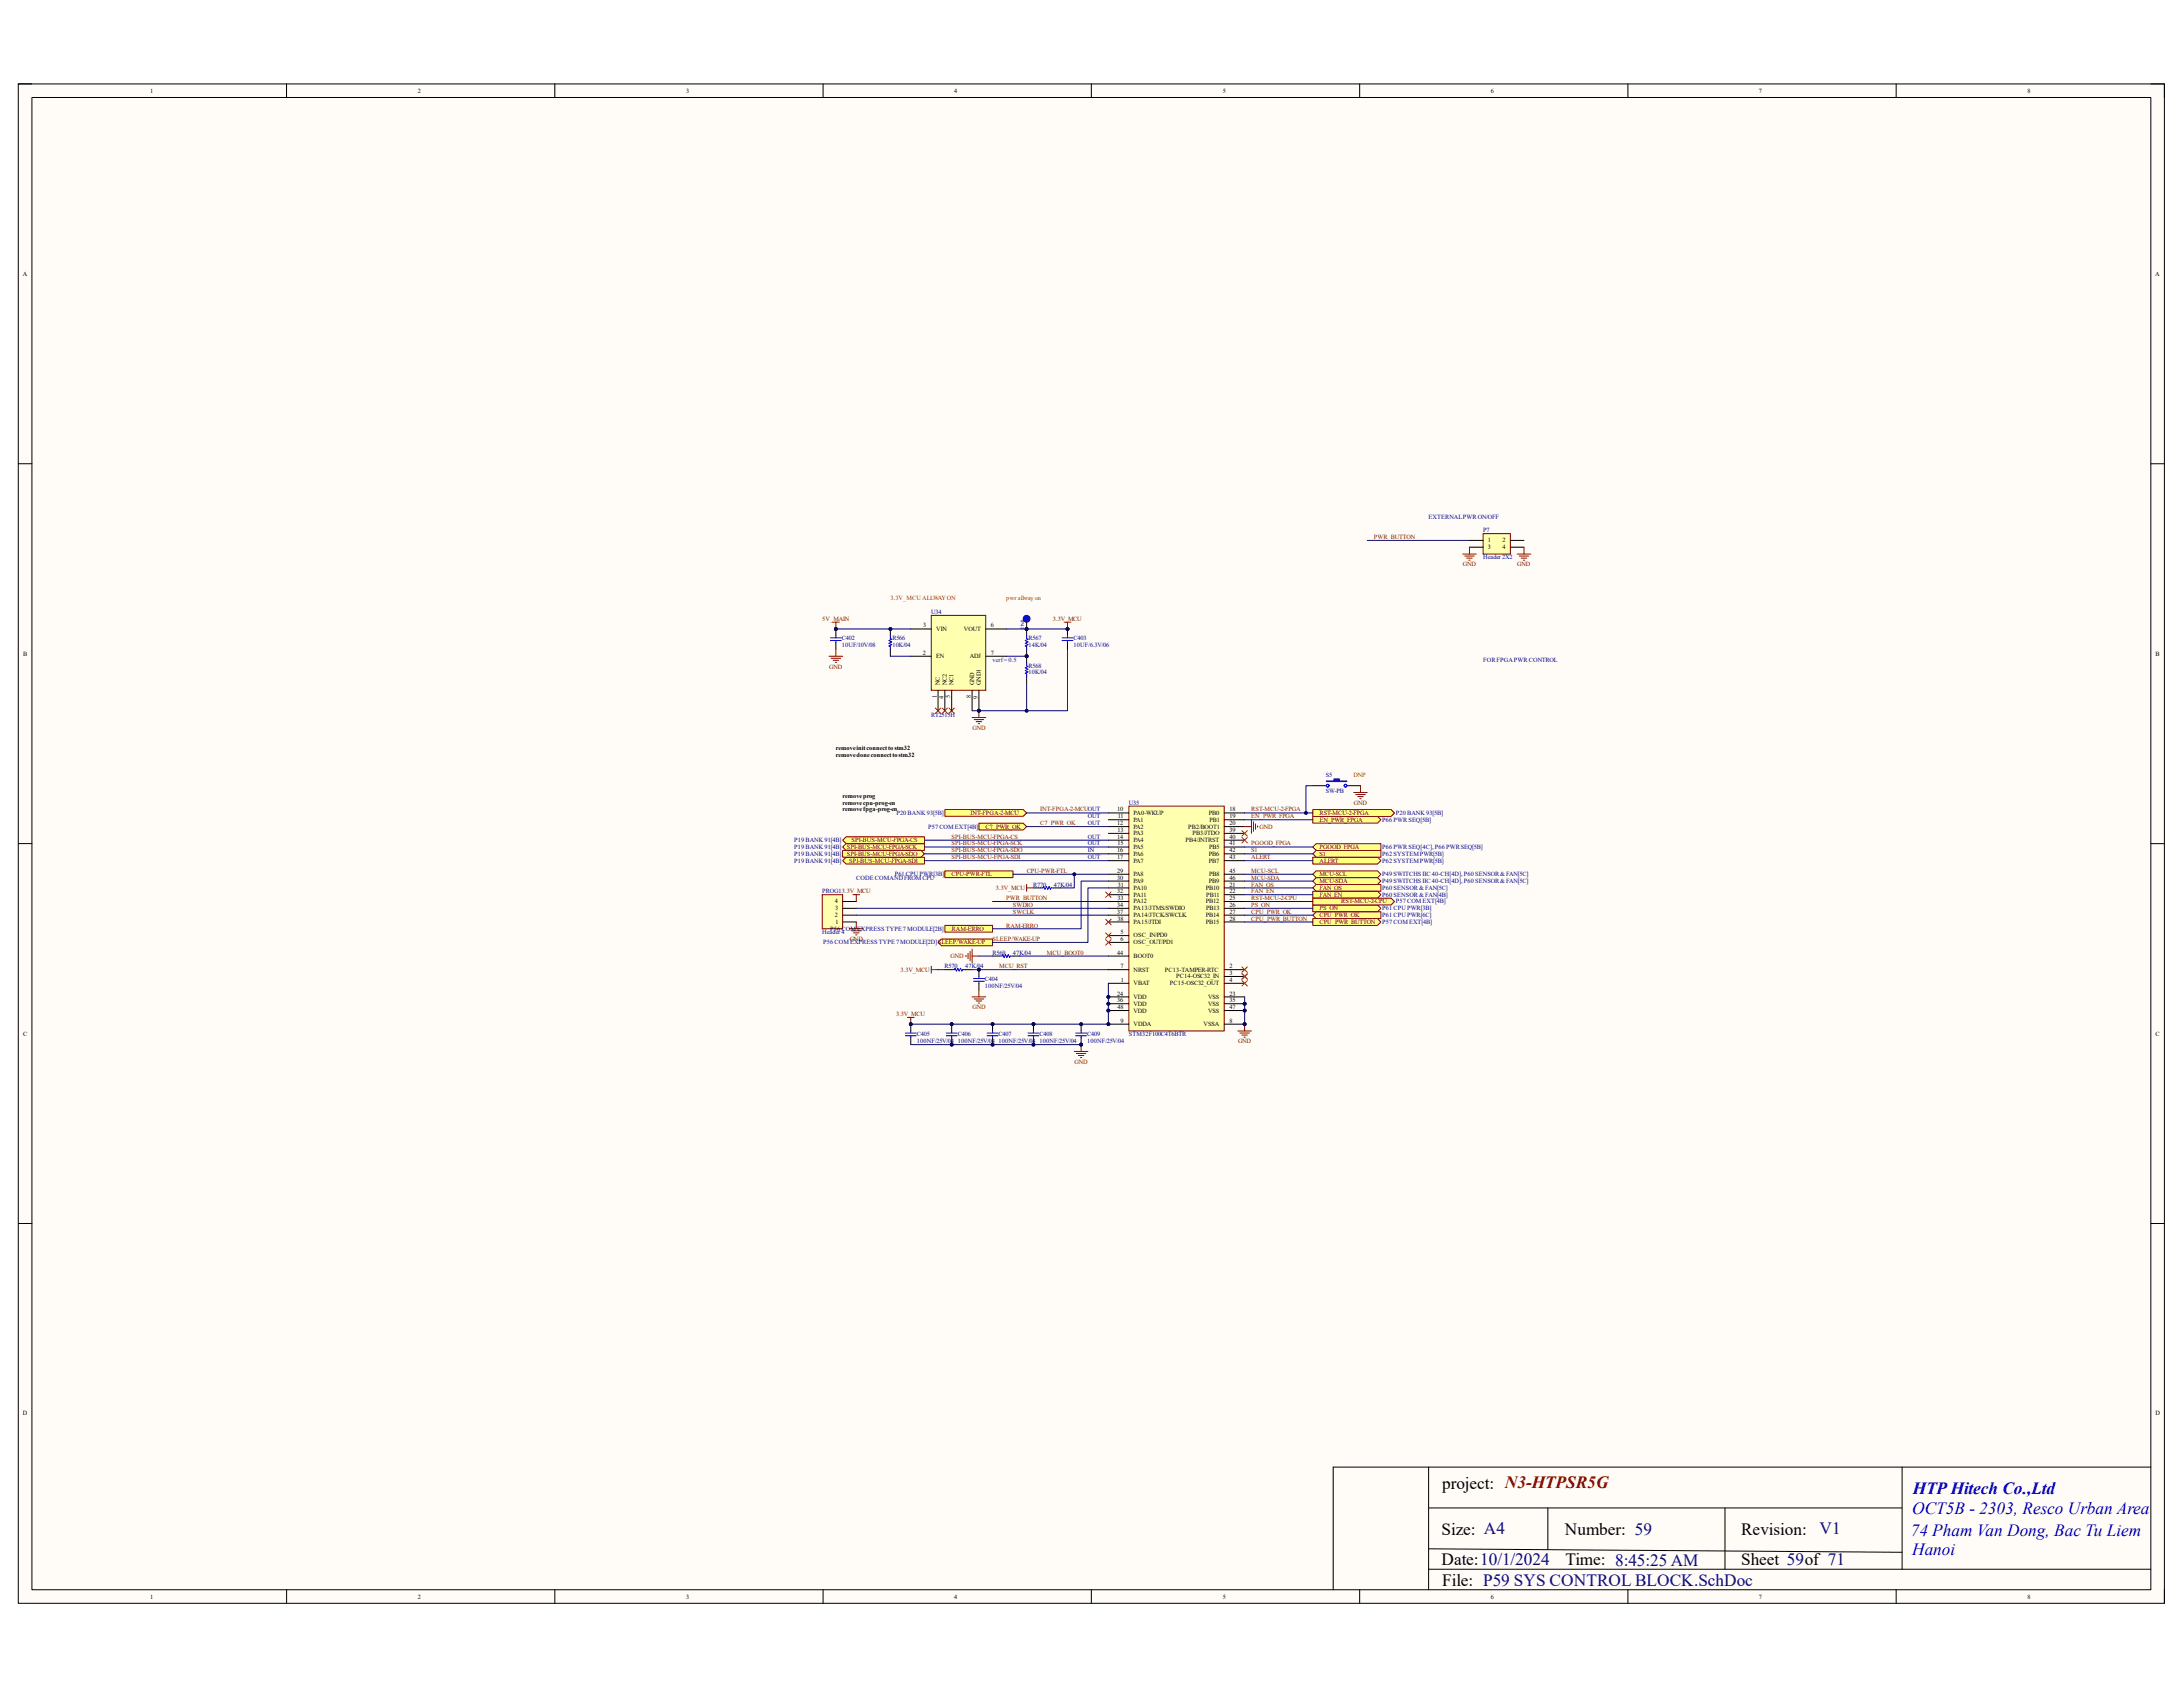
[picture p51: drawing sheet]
<svg xmlns="http://www.w3.org/2000/svg" width="279mm" height="216mm" viewBox="0 0 279 216" stroke-linecap="round" stroke-linejoin="round" font-family="sans-serif">
<defs><g id="words">
<g font-size="2.2">
<text x="184.6" y="190.6">project: N3-HTPSR5G</text>
<text x="184.5" y="196.4">Size: A4</text>
<text x="200.3" y="196.4">Number: 59</text>
<text x="222.8" y="196.4">Revision:</text>
<text x="184.5" y="200.3">Date:10/1/2024</text>
<text x="184.6" y="202.9">File: P59 SYS CONTROL BLOCK.SchDoc</text>
<text x="200.4" y="200.3">Time: 8:45:25 AM</text>
<text x="222.8" y="200.3">Sheet 59of 71</text>
</g>
<g font-size="2.2" fill="#00f">
<text x="244.8" y="191.2">HTP Hitech Co.,Ltd</text>
<text x="244.6" y="196.5">74 Pham Van Dong, Bac Tu Liem</text>
<text x="244.7" y="193.8">OCT5B - 2303, Resco Urban Area</text>
<text x="244.7" y="199.1">Hanoi</text>
</g>
<text font-size="2.2" fill="#000080" x="232.9" y="196.3">V1</text>
<g font-size=".8">
<text x="19.2" y="11.9">1</text>
<text x="53.5" y="11.9">2</text>
<text x="87.8" y="11.9">3</text>
<text x="122.1" y="11.9">4</text>
<text x="156.5" y="11.9">5</text>
<text x="190.8" y="11.9">6</text>
<text x="225.1" y="11.9">7</text>
<text x="259.5" y="11.9">8</text>
<text x="2.9" y="35.3">A</text>
<text x="275.8" y="35.3">A</text>
<text x="190.4" y="69.4">1</text>
<text x="190.4" y="70.3">3</text>
<text x="192.3" y="69.4">2</text>
<text x="192.3" y="70.3">4</text>
<text x="3" y="83.9">B</text>
<text x="118.1" y="83.8">2</text>
<text x="118.2" y="80.3">3</text>
<text x="119.8" y="80.8">VIN</text>
<text x="123.4" y="80.8">VOUT</text>
<text x="126.8" y="80.3">6</text>
<text x="126.8" y="83.8">7</text>
<text x="275.9" y="83.9">B</text>
<text x="119.8" y="84.2">EN</text>
<text x="119.9" y="89.3" transform="rotate(-90 119.9 89.3)">1</text>
<text x="120.3" y="87.7" transform="rotate(-90 120.3 87.7)">NC</text>
<text x="120.8" y="89.4" transform="rotate(-90 120.8 89.4)">4</text>
<text x="121.2" y="87.7" transform="rotate(-90 121.2 87.7)">NC2</text>
<text x="121.6" y="89.4" transform="rotate(-90 121.6 89.4)">5</text>
<text x="122" y="87.7" transform="rotate(-90 122 87.7)">NC1</text>
<text x="124.1" y="84.2">ADJ</text>
<text x="124.2" y="89.4" transform="rotate(-90 124.2 89.4)">8</text>
<text x="124.7" y="87.7" transform="rotate(-90 124.7 87.7)">GND</text>
<text x="125.1" y="89.4" transform="rotate(-90 125.1 89.4)">9</text>
<text x="125.6" y="87.7" transform="rotate(-90 125.6 87.7)">GND1</text>
<text x="107" y="96">remove init connect to stm32</text>
<text x="107" y="96.9">remove done connect to stm32</text>
<text x="107.8" y="103">remove cpu-prog-en</text>
<text x="107.8" y="103.8">remove fpga-prog-en</text>
<text x="107.8" y="102.1">remove prog</text>
<text x="143" y="103.8">10</text>
<text x="143" y="105.6">12</text>
<text x="143" y="107.4">14</text>
<text x="143" y="106.5">13</text>
<text x="143.1" y="104.7">11</text>
<text x="145.1" y="104.3">PA0-WKUP</text>
<text x="145.1" y="105.2">PA1</text>
<text x="145.1" y="106">PA2</text>
<text x="145.1" y="106.9">PA3</text>
<text x="145.1" y="107.8">PA4</text>
<text x="151.7" y="107.8">PB4/JNTRST</text>
<text x="152.1" y="106">PB2/BOOT1</text>
<text x="152.6" y="106.9">PB3/JTDO</text>
<text x="154.7" y="104.3">PB0</text>
<text x="154.8" y="105.2">PB1</text>
<text x="157.4" y="103.8">18</text>
<text x="157.4" y="104.7">19</text>
<text x="157.4" y="105.6">20</text>
<text x="157.4" y="106.5">39</text>
<text x="157.4" y="107.4">40</text>
<text x="143" y="109.1">16</text>
<text x="143" y="110">17</text>
<text x="143" y="111.7">29</text>
<text x="143" y="112.6">30</text>
<text x="143" y="108.2">15</text>
<text x="143.1" y="113.5">31</text>
<text x="145.1" y="108.7">PA5</text>
<text x="145.1" y="109.5">PA6</text>
<text x="145.1" y="110.4">PA7</text>
<text x="145.1" y="112.1">PA8</text>
<text x="145.1" y="113">PA9</text>
<text x="145.1" y="113.9">PA10</text>
<text x="154.3" y="113.9">PB10</text>
<text x="154.7" y="109.5">PB6</text>
<text x="154.7" y="110.4">PB7</text>
<text x="154.7" y="113">PB9</text>
<text x="154.8" y="108.7">PB5</text>
<text x="154.8" y="112.1">PB8</text>
<text x="157.4" y="108.2">41</text>
<text x="157.4" y="109.1">42</text>
<text x="157.4" y="110">43</text>
<text x="157.4" y="111.7">45</text>
<text x="157.4" y="112.6">46</text>
<text x="157.4" y="113.5">21</text>
<text x="106.8" y="117.4">2</text>
<text x="106.8" y="115.6">4</text>
<text x="106.9" y="116.5">3</text>
<text x="106.9" y="118.2">1</text>
<text x="143" y="114.3">32</text>
<text x="143" y="116.1">34</text>
<text x="143" y="116.9">37</text>
<text x="143" y="115.2">33</text>
<text x="143" y="117.8">38</text>
<text x="143.4" y="119.5">5</text>
<text x="145.1" y="114.8">PA11</text>
<text x="145.1" y="115.6">PA12</text>
<text x="145.1" y="116.5">PA13/JTMS/SWDIO</text>
<text x="145.1" y="117.4">PA14/JTCK/SWCLK</text>
<text x="145.1" y="118.2">PA15/JTDI</text>
<text x="145.1" y="120">OSC_IN/PD0</text>
<text x="154.3" y="115.6">PB12</text>
<text x="154.3" y="117.4">PB14</text>
<text x="154.3" y="118.2">PB15</text>
<text x="154.4" y="114.8">PB11</text>
<text x="154.4" y="116.5">PB13</text>
<text x="157.4" y="114.3">22</text>
<text x="157.4" y="115.2">25</text>
<text x="157.4" y="116.1">26</text>
<text x="157.4" y="116.9">27</text>
<text x="157.4" y="117.8">28</text>
<text x="143" y="122.2">44</text>
<text x="143.4" y="120.4">6</text>
<text x="143.4" y="123.9">7</text>
<text x="143.5" y="125.6">1</text>
<text x="145.1" y="120.9">OSC_OUT/PD1</text>
<text x="145.1" y="122.6">BOOT0</text>
<text x="145.1" y="124.3">NRST</text>
<text x="149.1" y="124.3">PC13-TAMPER-RTC</text>
<text x="150.5" y="125.2">PC14-OSC32_IN</text>
<text x="157.4" y="123.9">2</text>
<text x="157.4" y="124.8">3</text>
<text x="157.4" y="125.6">4</text>
<text x="143" y="127.4">24</text>
<text x="143" y="128.3">36</text>
<text x="143" y="129.2">48</text>
<text x="143.4" y="130.9">9</text>
<text x="145.1" y="126.1">VBAT</text>
<text x="145.1" y="127.8">VDD</text>
<text x="145.1" y="128.7">VDD</text>
<text x="145.1" y="129.6">VDD</text>
<text x="145.1" y="131.3">VDDA</text>
<text x="149.7" y="126.1">PC15-OSC32_OUT</text>
<text x="154.1" y="131.3">VSSA</text>
<text x="154.6" y="127.8">VSS</text>
<text x="154.6" y="128.7">VSS</text>
<text x="154.6" y="129.6">VSS</text>
<text x="157.4" y="127.4">23</text>
<text x="157.4" y="128.3">35</text>
<text x="157.4" y="129.2">47</text>
<text x="157.4" y="130.9">8</text>
<text x="3" y="132.5">C</text>
<text x="275.9" y="132.5">C</text>
<text x="2.9" y="181.1">D</text>
<text x="275.9" y="181.1">D</text>
<text x="19.2" y="204.6">1</text>
<text x="53.5" y="204.6">2</text>
<text x="87.8" y="204.6">3</text>
<text x="122.1" y="204.6">4</text>
<text x="156.5" y="204.6">5</text>
<text x="190.8" y="204.6">6</text>
<text x="225.1" y="204.6">7</text>
<text x="259.5" y="204.6">8</text>
</g>
<g font-size=".8" fill="#800000">
<text x="175.9" y="69">PWR_BUTTON</text>
<text x="187.2" y="72.5">GND</text>
<text x="194.2" y="72.5">GND</text>
<text x="105.2" y="79.5">5V_MAIN</text>
<text x="134.7" y="79.5">3.3V_MCU</text>
<text x="106.1" y="85.6">GND</text>
<text x="124.5" y="93.4">GND</text>
<text x="109" y="107.8">SPI-BUS-MCU-FPGA-CS</text>
<text x="121.8" y="107.4">SPI-BUS-MCU-FPGA-CS</text>
<text x="124.2" y="104.3">INT-FPGA-2-MCU</text>
<text x="126.2" y="106">C7_PWR_OK</text>
<text x="133.1" y="103.8">INT-FPGA-2-MCUOUT</text>
<text x="133.1" y="105.6">C7_PWR_OK</text>
<text x="160.1" y="104.7">EN_PWR_FPGA</text>
<text x="160.1" y="103.8">RST-MCU-2-FPGA</text>
<text x="161.2" y="106">GND</text>
<text x="168.9" y="105.2">EN_PWR_FPGA</text>
<text x="168.9" y="104.3">RST-MCU-2-FPGA</text>
<text x="173.3" y="103">GND</text>
<text x="108.4" y="108.7">SPI-BUS-MCU-FPGA-SCK</text>
<text x="108.4" y="109.5">SPI-BUS-MCU-FPGA-SDO</text>
<text x="108.7" y="110.4">SPI-BUS-MCU-FPGA-SDI</text>
<text x="121.8" y="108.2">SPI-BUS-MCU-FPGA-SCK</text>
<text x="121.8" y="110">SPI-BUS-MCU-FPGA-SDI</text>
<text x="121.8" y="109.1">SPI-BUS-MCU-FPGA-SDO</text>
<text x="121.8" y="112.1">CPU-PWR-FTL</text>
<text x="127.5" y="113.9">3.3V_MCU</text>
<text x="131.4" y="111.7">CPU-PWR-FTL</text>
<text x="160.1" y="111.7">MCU-SCL</text>
<text x="160.1" y="112.6">MCU-SDA</text>
<text x="160.1" y="113.5">FAN_OS</text>
<text x="160.1" y="108.2">PGOOD_FPGA</text>
<text x="160.1" y="110">ALERT</text>
<text x="160.1" y="109.1">S1</text>
<text x="168.9" y="108.7">PGOOD_FPGA</text>
<text x="168.9" y="112.1">MCU-SCL</text>
<text x="168.9" y="113">MCU-SDA</text>
<text x="168.9" y="113.9">FAN_OS</text>
<text x="168.9" y="110.4">ALERT</text>
<text x="168.9" y="109.5">S1</text>
<text x="121.8" y="119.1">RAM-ERRO</text>
<text x="128.8" y="115.2">PWR_BUTTON</text>
<text x="128.8" y="118.7">RAM-ERRO</text>
<text x="129.6" y="116.1">SWDIO</text>
<text x="129.6" y="116.9">SWCLK</text>
<text x="160.1" y="116.1">PS_ON</text>
<text x="160.1" y="116.9">CPU_PWR_OK</text>
<text x="160.1" y="117.8">CPU_PWR_BUTTON</text>
<text x="160.1" y="115.2">RST-MCU-2-CPU</text>
<text x="160.1" y="114.3">FAN_EN</text>
<text x="168.9" y="114.8">FAN_EN</text>
<text x="168.9" y="117.4">CPU_PWR_OK</text>
<text x="168.9" y="116.5">PS_ON</text>
<text x="168.9" y="118.2">CPU_PWR_BUTTON</text>
<text x="171.7" y="115.6">RST-MCU-2-CPU</text>
<text x="108.8" y="120.4">GND</text>
<text x="115.3" y="124.3">3.3V_MCU</text>
<text x="121.7" y="122.6">GND</text>
<text x="127" y="120.4">SLEEP/WAKE-UP</text>
<text x="127.9" y="123.9">MCU_RST</text>
<text x="134" y="122.2">MCU_BOOT0</text>
<text x="114.7" y="130">3.3V_MCU</text>
<text x="124.5" y="129.2">GND</text>
<text x="137.5" y="136.1">GND</text>
<text x="158.5" y="133.5">GND</text>
</g>
<g font-size=".8" fill="#000080">
<text x="182.8" y="66.4">EXTERNAL PWR ON/OFF</text>
<text x="189.8" y="68.1">P7</text>
<text x="189.8" y="71.6">Header 2X2</text>
<text x="107.7" y="82.8">10UF/10V/08</text>
<text x="107.7" y="82">C402</text>
<text x="114.2" y="82.8">10K/04</text>
<text x="114.2" y="82">R566</text>
<text x="119.2" y="78.6">U34</text>
<text x="131.7" y="82.8">14K/04</text>
<text x="131.7" y="82">R567</text>
<text x="137.4" y="82.8">10UF/6.3V/06</text>
<text x="137.4" y="82">C403</text>
<text x="131.7" y="86.3">10K/04</text>
<text x="131.7" y="85.5">R568</text>
<text x="189.8" y="84.7">FOR FPGA PWR CONTROL</text>
<text x="119.2" y="91.8">RT2515H</text>
<text x="169.7" y="99.4">S5</text>
<text x="169.7" y="101.5">SW-PB</text>
<text x="101.6" y="107.8">P19 BANK 91[4B]</text>
<text x="114.7" y="104.3">P20 BANK 93[5B]</text>
<text x="118.8" y="106">P57 COM EXT[4B]</text>
<text x="139.2" y="105.6">OUT</text>
<text x="139.2" y="104.7">OUT</text>
<text x="139.2" y="107.4">OUT</text>
<text x="144.5" y="103">U35</text>
<text x="176.9" y="105.2">P66 PWR SEQ[5B]</text>
<text x="178.6" y="104.3">P20 BANK 93[5B]</text>
<text x="101.6" y="108.7">P19 BANK 91[4B]</text>
<text x="101.6" y="110.4">P19 BANK 91[4B]</text>
<text x="101.6" y="109.5">P19 BANK 91[4B]</text>
<text x="109.6" y="112.6">CODE COMAND FROM CPU</text>
<text x="114.5" y="112.1">P61 CPU PWR[3B]</text>
<text x="132.2" y="113.5">R770</text>
<text x="134.9" y="113.5">47K/04</text>
<text x="139.2" y="108.2">OUT</text>
<text x="139.2" y="109.1">IN</text>
<text x="139.2" y="110">OUT</text>
<text x="176.9" y="108.7">P66 PWR SEQ[4C], P66 PWR SEQ[5B]</text>
<text x="176.9" y="112.1">P49 SWITCHS IIC 40-CH[4D], P60 SENSOR &amp; FAN[5C]</text>
<text x="176.9" y="113">P49 SWITCHS IIC 40-CH[4D], P60 SENSOR &amp; FAN[5C]</text>
<text x="176.9" y="113.9">P60 SENSOR &amp; FAN[5C]</text>
<text x="176.9" y="110.4">P62 SYSTEM PWR[5B]</text>
<text x="176.9" y="109.5">P62 SYSTEM PWR[5B]</text>
<text x="105.2" y="114.3">PROG13.3V_MCU</text>
<text x="105.2" y="119.5">Header 4</text>
<text x="106.3" y="119.1">P56 COM EXPRESS TYPE 7 MODULE[2B]</text>
<text x="176.9" y="114.8">P60 SENSOR &amp; FAN[4B]</text>
<text x="176.9" y="117.4">P61 CPU PWR[6C]</text>
<text x="176.9" y="116.5">P61 CPU PWR[3B]</text>
<text x="176.9" y="118.2">P57 COM EXT[4B]</text>
<text x="178.6" y="115.6">P57 COM EXT[4B]</text>
<text x="105.4" y="120.9">P56 COM EXPRESS TYPE 7 MODULE[2D]SLEEP/WAKE-UP</text>
<text x="120.9" y="123.9">R570</text>
<text x="123.5" y="123.9">47K/04</text>
<text x="126.1" y="125.6">C404</text>
<text x="127" y="122.2">R569</text>
<text x="129.6" y="122.2">47K/04</text>
<text x="126.1" y="126.4">100NF/25V/04</text>
<text x="117.3" y="132.5">C405</text>
<text x="117.3" y="133.4">100NF/25V/04</text>
<text x="122.6" y="132.5">C406</text>
<text x="122.6" y="133.4">100NF/25V/04</text>
<text x="127.8" y="132.5">C407</text>
<text x="127.8" y="133.4">100NF/25V/04</text>
<text x="133.1" y="132.5">C408</text>
<text x="133.1" y="133.4">100NF/25V/04</text>
<text x="139.1" y="132.5">C409</text>
<text x="139.1" y="133.4">100NF/25V/04</text>
<text x="144.5" y="132.6">STM32F100C4T6BTR</text>
</g>
<g font-size=".8" fill="#f00">
<text x="114" y="76.8">3.3V_MCU ALLWAY ON</text>
<text x="128.8" y="76.8">pwr allway on</text>
<text x="173.2" y="99.5">DNP</text>
</g>
<text font-size=".8" fill="#00f" x="127" y="84.7">verf = 0.5</text>
<text font-size=".6" fill="#000080" x="130.6" y="79.2" transform="rotate(90 130.6 79.2)">TP43</text>
</g></defs>
<path d="M2.3 10.7h274.7v194.5h-274.7z" fill-rule="evenodd" fill="#fffcf8"/>
<path d="M2.3 10.7h274.7v194.5h-274.7z" fill="none" stroke="#000" stroke-width=".13"/>
<path d="M4.1 12.5h271.2v191h-271.2z" fill-rule="evenodd" fill="#fffcf8"/>
<g fill="none" stroke="#000" stroke-width=".13">
<path d="M2.3 10.7h1.8M4.1 12.5h271.2v191h-271.2zM36.7 10.7v1.8M71 10.7v1.8M105.3 10.7v1.8M139.7 10.7v1.8M174 10.7v1.8M208.4 10.7v1.8M242.7 10.7v1.8M275.3 10.7h1.7v1.8M2.3 59.3h1.8M275.3 59.4h1.7"/>
<path d="M2.3 108h1.8M275.3 108h1.7M2.3 156.6h1.8M275.3 156.6h1.7M182.8 187.8v15.7M182.8 193h60.6M182.8 198.2l60.6 .5M198.1 193v5.3M220.8 193v7.8M243.4 187.8v13M275.3 187.8h-104.7v15.7M36.7 203.5v1.7"/>
<path d="M71 203.5v1.7M105.3 203.5v1.7M139.7 203.5v1.7M174 203.5v1.7M182.8 200.8h92.5M208.4 203.5v1.7M242.7 203.5v1.7M277 203.5v1.7"/>
</g>
<circle cx="141.9" cy="127.6" r=".17" fill="#000080"/>
<circle cx="141.9" cy="127.6" r=".17" fill="none" stroke="#000080" stroke-width=".13"/>
<circle cx="141.9" cy="128.5" r=".17" fill="#000080"/>
<circle cx="141.9" cy="128.5" r=".17" fill="none" stroke="#000080" stroke-width=".13"/>
<circle cx="141.9" cy="129.3" r=".17" fill="#000080"/>
<circle cx="141.9" cy="129.3" r=".17" fill="none" stroke="#000080" stroke-width=".13"/>
<circle cx="141.9" cy="131.1" r=".17" fill="#000080"/>
<circle cx="141.9" cy="131.1" r=".17" fill="none" stroke="#000080" stroke-width=".13"/>
<circle cx="159.3" cy="128.5" r=".17" fill="#000080"/>
<circle cx="159.3" cy="128.5" r=".17" fill="none" stroke="#000080" stroke-width=".13"/>
<circle cx="159.3" cy="129.3" r=".17" fill="#000080"/>
<circle cx="159.3" cy="129.3" r=".17" fill="none" stroke="#000080" stroke-width=".13"/>
<circle cx="159.3" cy="131.1" r=".17" fill="#000080"/>
<circle cx="159.3" cy="131.1" r=".17" fill="none" stroke="#000080" stroke-width=".13"/>
<path d="M144.5 103.2h12.2v28.7h-12.2z" fill-rule="evenodd" fill="#ffffb0"/>
<path d="M144.5 103.2h12.2v28.7h-12.2z" fill="none" stroke="#800000" stroke-width=".13"/>
<g fill="none" stroke="#000" stroke-width=".13">
<path d="M141.9 104h2.6M141.9 104.9h2.6M141.9 105.8h2.6M141.9 106.7h2.6M141.9 107.5h2.6M141.9 108.4h2.6M141.9 109.3h2.6M141.9 110.1h2.6M141.9 111.9h2.6M141.9 112.8h2.6M141.9 113.6h2.6M141.9 114.5h2.6"/>
<path d="M141.9 115.4h2.6M141.9 116.2h2.6M141.9 117.1h2.6M141.9 118h2.6M141.9 119.7h2.6M141.9 120.6h2.6M141.9 122.4h2.6M141.9 124.1h2.6M141.9 125.8h2.6M141.9 127.6h2.6"/>
</g>
<circle cx="141.9" cy="127.6" r=".17" fill="#000080"/>
<circle cx="141.9" cy="127.6" r=".17" fill="none" stroke="#000080" stroke-width=".13"/>
<path d="M141.9 128.5h2.6" fill="none" stroke="#000" stroke-width=".13"/>
<circle cx="141.9" cy="128.5" r=".17" fill="#000080"/>
<circle cx="141.9" cy="128.5" r=".17" fill="none" stroke="#000080" stroke-width=".13"/>
<path d="M141.9 129.3h2.6" fill="none" stroke="#000" stroke-width=".13"/>
<circle cx="141.9" cy="129.3" r=".17" fill="#000080"/>
<circle cx="141.9" cy="129.3" r=".17" fill="none" stroke="#000080" stroke-width=".13"/>
<path d="M141.9 131.1h2.6" fill="none" stroke="#000" stroke-width=".13"/>
<circle cx="141.9" cy="131.1" r=".17" fill="#000080"/>
<circle cx="141.9" cy="131.1" r=".17" fill="none" stroke="#000080" stroke-width=".13"/>
<path d="M156.7 127.6h2.6M156.7 128.5h2.6" fill="none" stroke="#000" stroke-width=".13"/>
<circle cx="159.3" cy="128.5" r=".17" fill="#000080"/>
<circle cx="159.3" cy="128.5" r=".17" fill="none" stroke="#000080" stroke-width=".13"/>
<path d="M156.7 129.3h2.6" fill="none" stroke="#000" stroke-width=".13"/>
<circle cx="159.3" cy="129.3" r=".17" fill="#000080"/>
<circle cx="159.3" cy="129.3" r=".17" fill="none" stroke="#000080" stroke-width=".13"/>
<path d="M156.7 131.1h2.6" fill="none" stroke="#000" stroke-width=".13"/>
<circle cx="159.3" cy="131.1" r=".17" fill="#000080"/>
<circle cx="159.3" cy="131.1" r=".17" fill="none" stroke="#000080" stroke-width=".13"/>
<g fill="none" stroke="#000" stroke-width=".13">
<path d="M156.7 104h2.6M156.7 104.9h2.6M156.7 105.8h2.6M156.7 106.7h2.6M156.7 107.5h2.6M156.7 108.4h2.6M156.7 109.3h2.6M156.7 110.1h2.6M156.7 111.9h2.6M156.7 112.8h2.6M156.7 113.6h2.6M156.7 114.5h2.6"/>
<path d="M156.7 115.4h2.6M156.7 116.2h2.6M156.7 117.1h2.6M156.7 118h2.6M127 122.4h.9M129.7 122.4h.8M156.7 124.1h2.6M156.7 125h2.6M156.7 125.8h2.6"/>
</g>
<path d="M127.9 122.4h.4v-.2l.2 .3 .2-.3 .2 .3 .1-.3 .2 .3 .1-.1h.4" fill="none" stroke="#00f" stroke-width=".13"/>
<path d="M123.6 122.3v.1M123.9 122v.7M124.2 121.7v1.3M124.4 121.5v1.7M124.4 122.4h.9" fill="none" stroke="#800000" stroke-width=".13"/>
<circle cx="132.3" cy="133.7" r=".17" fill="#000080"/>
<circle cx="132.3" cy="133.7" r=".17" fill="none" stroke="#000080" stroke-width=".13"/>
<circle cx="132.3" cy="131.1" r=".17" fill="#000080"/>
<circle cx="132.3" cy="131.1" r=".17" fill="none" stroke="#000080" stroke-width=".13"/>
<path d="M132.3 132.8v.9" fill="none" stroke="#000" stroke-width=".13"/>
<circle cx="132.3" cy="133.7" r=".17" fill="#000080"/>
<circle cx="132.3" cy="133.7" r=".17" fill="none" stroke="#000080" stroke-width=".13"/>
<path d="M132.3 131.1v.8" fill="none" stroke="#000" stroke-width=".13"/>
<circle cx="132.3" cy="131.1" r=".17" fill="#000080"/>
<circle cx="132.3" cy="131.1" r=".17" fill="none" stroke="#000080" stroke-width=".13"/>
<path d="M131.6 132.2h1.4M131.6 132.6h1.4M132.3 131.9v.3M132.3 132.6v.2" fill="none" stroke="#00f" stroke-width=".13"/>
<circle cx="138.4" cy="133.7" r=".17" fill="#000080"/>
<circle cx="138.4" cy="133.7" r=".17" fill="none" stroke="#000080" stroke-width=".13"/>
<circle cx="138.4" cy="131.1" r=".17" fill="#000080"/>
<circle cx="138.4" cy="131.1" r=".17" fill="none" stroke="#000080" stroke-width=".13"/>
<path d="M138.4 132.8v.9" fill="none" stroke="#000" stroke-width=".13"/>
<circle cx="138.4" cy="133.7" r=".17" fill="#000080"/>
<circle cx="138.4" cy="133.7" r=".17" fill="none" stroke="#000080" stroke-width=".13"/>
<path d="M138.4 131.1v.8" fill="none" stroke="#000" stroke-width=".13"/>
<circle cx="138.4" cy="131.1" r=".17" fill="#000080"/>
<circle cx="138.4" cy="131.1" r=".17" fill="none" stroke="#000080" stroke-width=".13"/>
<path d="M137.7 132.2h1.4M137.7 132.6h1.4M138.4 131.9v.3M138.4 132.6v.2" fill="none" stroke="#00f" stroke-width=".13"/>
<circle cx="127" cy="133.7" r=".17" fill="#000080"/>
<circle cx="127" cy="133.7" r=".17" fill="none" stroke="#000080" stroke-width=".13"/>
<circle cx="127" cy="131.1" r=".17" fill="#000080"/>
<circle cx="127" cy="131.1" r=".17" fill="none" stroke="#000080" stroke-width=".13"/>
<path d="M127 132.8v.9" fill="none" stroke="#000" stroke-width=".13"/>
<circle cx="127" cy="133.7" r=".17" fill="#000080"/>
<circle cx="127" cy="133.7" r=".17" fill="none" stroke="#000080" stroke-width=".13"/>
<path d="M127 131.1v.8" fill="none" stroke="#000" stroke-width=".13"/>
<circle cx="127" cy="131.1" r=".17" fill="#000080"/>
<circle cx="127" cy="131.1" r=".17" fill="none" stroke="#000080" stroke-width=".13"/>
<path d="M126.3 132.2h1.4M126.3 132.6h1.4M127 131.9v.3M127 132.6v.2" fill="none" stroke="#00f" stroke-width=".13"/>
<circle cx="121.8" cy="133.7" r=".17" fill="#000080"/>
<circle cx="121.8" cy="133.7" r=".17" fill="none" stroke="#000080" stroke-width=".13"/>
<circle cx="121.8" cy="131.1" r=".17" fill="#000080"/>
<circle cx="121.8" cy="131.1" r=".17" fill="none" stroke="#000080" stroke-width=".13"/>
<path d="M121.8 132.8v.9" fill="none" stroke="#000" stroke-width=".13"/>
<circle cx="121.8" cy="133.7" r=".17" fill="#000080"/>
<circle cx="121.8" cy="133.7" r=".17" fill="none" stroke="#000080" stroke-width=".13"/>
<path d="M121.8 131.1v.8" fill="none" stroke="#000" stroke-width=".13"/>
<circle cx="121.8" cy="131.1" r=".17" fill="#000080"/>
<circle cx="121.8" cy="131.1" r=".17" fill="none" stroke="#000080" stroke-width=".13"/>
<path d="M121.1 132.2h1.4M121.1 132.6h1.4M121.8 131.9v.3M121.8 132.6v.2" fill="none" stroke="#00f" stroke-width=".13"/>
<circle cx="116.6" cy="131.1" r=".17" fill="#000080"/>
<circle cx="116.6" cy="131.1" r=".17" fill="none" stroke="#000080" stroke-width=".13"/>
<path d="M116.6 131.1v.8M116.6 132.8v.9" fill="none" stroke="#000" stroke-width=".13"/>
<circle cx="116.6" cy="131.1" r=".17" fill="#000080"/>
<circle cx="116.6" cy="131.1" r=".17" fill="none" stroke="#000080" stroke-width=".13"/>
<path d="M115.9 132.2h1.4M115.9 132.6h1.4M116.6 131.9v.3M116.6 132.6v.2" fill="none" stroke="#00f" stroke-width=".13"/>
<path d="M137.5 134.6h1.7M137.8 134.8h1.2M138 135.1h.7M138.3 135.3h.2M138.4 133.7v.9" fill="none" stroke="#800000" stroke-width=".13"/>
<circle cx="138.4" cy="133.7" r=".17" fill="#000080"/>
<circle cx="138.4" cy="133.7" r=".17" fill="none" stroke="#000080" stroke-width=".13"/>
<path d="M116.1 130.2h.9M116.6 130.2v.9" fill="none" stroke="#800000" stroke-width=".13"/>
<circle cx="116.6" cy="131.1" r=".17" fill="#000080"/>
<circle cx="116.6" cy="131.1" r=".17" fill="none" stroke="#000080" stroke-width=".13"/>
<path d="M158.4 131.9h1.8M158.7 132.2h1.2M159 132.5h.6M159.2 132.7h.2M159.3 131.1v.8" fill="none" stroke="#800000" stroke-width=".13"/>
<circle cx="159.3" cy="131.1" r=".17" fill="#000080"/>
<circle cx="159.3" cy="131.1" r=".17" fill="none" stroke="#000080" stroke-width=".13"/>
<path d="M105.2 114.5h2.6v4.4h-2.6z" fill-rule="evenodd" fill="#ffffb0"/>
<g fill="none" stroke="#800000" stroke-width=".13">
<path d="M105.2 114.5h2.6v4.4h-2.6zM108.7 118.9h1.8M109 119.1h1.2M109.2 114.5h.8M109.2 119.4h.7M109.5 119.6h.2M109.6 114.5v.9M109.6 118v.9M159.3 105.8h.9M160.2 104.9v1.8M160.4 105.2v1.2M160.7 105.4v.7"/>
<path d="M161 105.7v.2M119.2 123.7v.8M119.2 124.1h.9"/>
</g>
<path d="M107.8 118h1.8M107.8 117.1h1.8M107.8 116.2h1.8M107.8 115.4h1.8M120.9 124.1h.9M123.5 124.1h.9" fill="none" stroke="#000" stroke-width=".13"/>
<path d="M121.8 124.1h.4v-.2l.2 .4 .2-.4 .2 .4 .1-.4 .2 .4 .1-.2h.3" fill="none" stroke="#00f" stroke-width=".13"/>
<circle cx="125.3" cy="124.1" r=".17" fill="#000080"/>
<circle cx="125.3" cy="124.1" r=".17" fill="none" stroke="#000080" stroke-width=".13"/>
<path d="M125.3 124.1v.9M125.3 125.8v.9" fill="none" stroke="#000" stroke-width=".13"/>
<circle cx="125.3" cy="124.1" r=".17" fill="#000080"/>
<circle cx="125.3" cy="124.1" r=".17" fill="none" stroke="#000080" stroke-width=".13"/>
<path d="M124.6 125.2h1.4M124.6 125.6h1.4M125.3 125v.2M125.3 125.6v.2" fill="none" stroke="#00f" stroke-width=".13"/>
<path d="M124.4 127.6h1.8M124.7 127.8h1.2M124.9 128.1h.7M125.2 128.4h.2M125.3 126.7v.9" fill="none" stroke="#800000" stroke-width=".13"/>
<path d="M189.8 68.3h3.5v2.6h-3.5z" fill-rule="evenodd" fill="#ffffb0"/>
<g fill="none" stroke="#800000" stroke-width=".13">
<path d="M187.2 70.9h1.8M187.5 71.2h1.2M187.7 71.4h.7M188 71.7h.2M188.1 70v.9M189.8 68.3h3.5v2.6h-3.5zM194.2 70.9h1.7M194.4 71.2h1.3M194.7 71.4h.7M195 71.7h.1M195.1 70v.9M124.4 91.8h1.8"/>
<path d="M124.7 92.1h1.2M124.9 92.4h.7M125.2 92.6h.2M125.3 91v.8"/>
</g>
<path d="M188.1 69.2h1.7M188.1 70h1.7M193.3 69.2h1.8M193.3 70h1.8" fill="none" stroke="#000" stroke-width=".13"/>
<circle cx="125.3" cy="91" r=".17" fill="#000080"/>
<circle cx="125.3" cy="91" r=".17" fill="none" stroke="#000080" stroke-width=".13"/>
<circle cx="107" cy="80.5" r=".17" fill="#000080"/>
<circle cx="107" cy="80.5" r=".17" fill="none" stroke="#000080" stroke-width=".13"/>
<path d="M107 80.5v.9M107 82.2v.9" fill="none" stroke="#000" stroke-width=".13"/>
<circle cx="107" cy="80.5" r=".17" fill="#000080"/>
<circle cx="107" cy="80.5" r=".17" fill="none" stroke="#000080" stroke-width=".13"/>
<path d="M106.3 81.6h1.4M106.3 82h1.4M107 81.4v.2M107 82v.2" fill="none" stroke="#00f" stroke-width=".13"/>
<path d="M106.1 84h1.7M106.4 84.2h1.2M106.6 84.5h.7M106.9 84.8h.2M107 83.1v.9" fill="none" stroke="#800000" stroke-width=".13"/>
<circle cx="136.6" cy="80.5" r=".17" fill="#000080"/>
<circle cx="136.6" cy="80.5" r=".17" fill="none" stroke="#000080" stroke-width=".13"/>
<path d="M136.6 80.5v.9M136.6 82.2v.9" fill="none" stroke="#000" stroke-width=".13"/>
<circle cx="136.6" cy="80.5" r=".17" fill="#000080"/>
<circle cx="136.6" cy="80.5" r=".17" fill="none" stroke="#000080" stroke-width=".13"/>
<path d="M135.9 81.6h1.4M135.9 82h1.4M136.6 81.4v.2M136.6 82v.2" fill="none" stroke="#00f" stroke-width=".13"/>
<circle cx="131.4" cy="80.5" r=".17" fill="#000080"/>
<circle cx="131.4" cy="80.5" r=".17" fill="none" stroke="#000080" stroke-width=".13"/>
<circle cx="131.4" cy="84" r=".17" fill="#000080"/>
<circle cx="131.4" cy="84" r=".17" fill="none" stroke="#000080" stroke-width=".13"/>
<path d="M131.4 80.5v.9" fill="none" stroke="#000" stroke-width=".13"/>
<circle cx="131.4" cy="80.5" r=".17" fill="#000080"/>
<circle cx="131.4" cy="80.5" r=".17" fill="none" stroke="#000080" stroke-width=".13"/>
<path d="M131.4 83.1v.9" fill="none" stroke="#000" stroke-width=".13"/>
<circle cx="131.4" cy="84" r=".17" fill="#000080"/>
<circle cx="131.4" cy="84" r=".17" fill="none" stroke="#000080" stroke-width=".13"/>
<path d="M131.4 81.4v.3l.2 .1-.4 .2 .4 .2-.4 .1 .4 .2-.4 .2 .2 .1v.3" fill="none" stroke="#00f" stroke-width=".13"/>
<path d="M119.7 90.6l.7 .7M120.4 90.6l-.7 .7M120.6 90.6l.7 .7M121.3 90.6l-.7 .7M121.5 90.6l.7 .7M122.2 90.6l-.7 .7" fill="none" stroke="#f00" stroke-width=".13"/>
<circle cx="114" cy="80.5" r=".17" fill="#000080"/>
<circle cx="114" cy="80.5" r=".17" fill="none" stroke="#000080" stroke-width=".13"/>
<path d="M114 80.5v.9M114 83.1v.9" fill="none" stroke="#000" stroke-width=".13"/>
<circle cx="114" cy="80.5" r=".17" fill="#000080"/>
<circle cx="114" cy="80.5" r=".17" fill="none" stroke="#000080" stroke-width=".13"/>
<path d="M114 81.4v.3l.1 .1-.3 .2 .3 .2-.3 .1 .3 .2-.3 .2 .2 .1v.3" fill="none" stroke="#00f" stroke-width=".13"/>
<circle cx="131.4" cy="84" r=".17" fill="#000080"/>
<circle cx="131.4" cy="84" r=".17" fill="none" stroke="#000080" stroke-width=".13"/>
<path d="M131.4 84v.9M131.4 86.6v.9" fill="none" stroke="#000" stroke-width=".13"/>
<circle cx="131.4" cy="84" r=".17" fill="#000080"/>
<circle cx="131.4" cy="84" r=".17" fill="none" stroke="#000080" stroke-width=".13"/>
<path d="M131.4 84.9v.3l.2 .1-.4 .2 .4 .1-.4 .2 .4 .2-.4 .2h.2v.4" fill="none" stroke="#00f" stroke-width=".13"/>
<path d="M136.2 79.6h.9M136.6 79.6v.9" fill="none" stroke="#800000" stroke-width=".13"/>
<circle cx="136.6" cy="80.5" r=".17" fill="#000080"/>
<circle cx="136.6" cy="80.5" r=".17" fill="none" stroke="#000080" stroke-width=".13"/>
<path d="M106.5 79.6h.9M107 79.6v.9" fill="none" stroke="#800000" stroke-width=".13"/>
<circle cx="107" cy="80.5" r=".17" fill="#000080"/>
<circle cx="107" cy="80.5" r=".17" fill="none" stroke="#000080" stroke-width=".13"/>
<circle cx="125.3" cy="91" r=".17" fill="#000080"/>
<circle cx="125.3" cy="91" r=".17" fill="none" stroke="#000080" stroke-width=".13"/>
<path d="M119.2 78.8h7v9.5h-7z" fill-rule="evenodd" fill="#ffffb0"/>
<path d="M119.2 78.8h7v9.5h-7z" fill="none" stroke="#800000" stroke-width=".13"/>
<path d="M116.6 84h2.6M116.6 80.5h2.6M120.1 88.3v2.7M120.9 88.3v2.7M121.8 88.3v2.7M124.4 88.3v2.7M125.3 88.3v2.7M126.2 84h2.6M126.2 80.5h2.6" fill="none" stroke="#000" stroke-width=".13"/>
<circle cx="125.3" cy="91" r=".17" fill="#000080"/>
<circle cx="125.3" cy="91" r=".17" fill="none" stroke="#000080" stroke-width=".13"/>
<path d="M168 104.5h8.3l.4 .4-.4 .4h-8.3z" fill-rule="evenodd" fill="#ffff80"/>
<path d="M168 104.5h8.3l.4 .4-.4 .4h-8.3z" fill="none" stroke="#800000" stroke-width=".13"/>
<path d="M168 108.4l.5-.4h8.2v.8h-8.2z" fill-rule="evenodd" fill="#ffff80"/>
<path d="M168 108.4l.5-.4h8.2v.8h-8.2z" fill="none" stroke="#800000" stroke-width=".13"/>
<path d="M168.5 111.5h7.8l.4 .4-.4 .4h-7.8l-.5-.4z" fill-rule="evenodd" fill="#ffff80"/>
<path d="M168.5 111.5h7.8l.4 .4-.4 .4h-7.8l-.5-.4z" fill="none" stroke="#800000" stroke-width=".13"/>
<path d="M168.5 112.3h7.8l.4 .5-.4 .4h-7.8l-.5-.4z" fill-rule="evenodd" fill="#ffff80"/>
<path d="M168.5 112.3h7.8l.4 .5-.4 .4h-7.8l-.5-.4z" fill="none" stroke="#800000" stroke-width=".13"/>
<path d="M168 113.6l.5-.4h8.2v.9h-8.2z" fill-rule="evenodd" fill="#ffff80"/>
<path d="M168 113.6l.5-.4h8.2v.9h-8.2z" fill="none" stroke="#800000" stroke-width=".13"/>
<path d="M168 114.1h8.3l.4 .4-.4 .4h-8.3z" fill-rule="evenodd" fill="#ffff80"/>
<path d="M168 114.1h8.3l.4 .4-.4 .4h-8.3z" fill="none" stroke="#800000" stroke-width=".13"/>
<path d="M168.5 116.7h8.2v.9h-8.2l-.5-.5z" fill-rule="evenodd" fill="#ffff80"/>
<path d="M168.5 116.7h8.2v.9h-8.2l-.5-.5z" fill="none" stroke="#800000" stroke-width=".13"/>
<path d="M168 115.8h8.3l.4 .4-.4 .5h-8.3z" fill-rule="evenodd" fill="#ffff80"/>
<path d="M168 115.8h8.3l.4 .4-.4 .5h-8.3z" fill="none" stroke="#800000" stroke-width=".13"/>
<path d="M168 117.6h8.3l.4 .4-.4 .4h-8.3z" fill-rule="evenodd" fill="#ffff80"/>
<path d="M168 117.6h8.3l.4 .4-.4 .4h-8.3z" fill="none" stroke="#800000" stroke-width=".13"/>
<path d="M168 109.7h8.3l.4 .4-.4 .5h-8.3z" fill-rule="evenodd" fill="#ffff80"/>
<path d="M168 109.7h8.3l.4 .4-.4 .5h-8.3z" fill="none" stroke="#800000" stroke-width=".13"/>
<path d="M168 109.3l.5-.5h8.2v.9h-8.2z" fill-rule="evenodd" fill="#ffff80"/>
<path d="M168 109.3l.5-.5h8.2v.9h-8.2z" fill="none" stroke="#800000" stroke-width=".13"/>
<path d="M125.3 105.3h5.7l.4 .5-.4 .4h-5.7z" fill-rule="evenodd" fill="#ffff80"/>
<path d="M125.3 105.3h5.7l.4 .5-.4 .4h-5.7z" fill="none" stroke="#800000" stroke-width=".13"/>
<path d="M120.9 103.6h10.1l.4 .4-.4 .5h-10.1z" fill-rule="evenodd" fill="#ffff80"/>
<path d="M120.9 103.6h10.1l.4 .4-.4 .5h-10.1z" fill="none" stroke="#800000" stroke-width=".13"/>
<path d="M107.8 108.4l.5-.4h10v.8h-10z" fill-rule="evenodd" fill="#ffff80"/>
<path d="M107.8 108.4l.5-.4h10v.8h-10z" fill="none" stroke="#800000" stroke-width=".13"/>
<path d="M107.8 110.1l.5-.4h10v.9h-10z" fill-rule="evenodd" fill="#ffff80"/>
<path d="M107.8 110.1l.5-.4h10v.9h-10z" fill="none" stroke="#800000" stroke-width=".13"/>
<path d="M107.8 108.8h10.1l.4 .5-.4 .4h-10.1z" fill-rule="evenodd" fill="#ffff80"/>
<path d="M107.8 108.8h10.1l.4 .5-.4 .4h-10.1z" fill="none" stroke="#800000" stroke-width=".13"/>
<path d="M107.8 107.5l.5-.4h10v.9h-10z" fill-rule="evenodd" fill="#ffff80"/>
<path d="M107.8 107.5l.5-.4h10v.9h-10z" fill="none" stroke="#800000" stroke-width=".13"/>
<path d="M168 103.6h10.1l.4 .4-.4 .5h-10.1z" fill-rule="evenodd" fill="#ffff80"/>
<path d="M168 103.6h10.1l.4 .4-.4 .5h-10.1z" fill="none" stroke="#800000" stroke-width=".13"/>
<path d="M168 114.9h10.1l.4 .5-.4 .4h-10.1z" fill-rule="evenodd" fill="#ffff80"/>
<path d="M168 114.9h10.1l.4 .5-.4 .4h-10.1z" fill="none" stroke="#800000" stroke-width=".13"/>
<circle cx="131.4" cy="80.5" r=".17" fill="#000080"/>
<circle cx="131.4" cy="80.5" r=".17" fill="none" stroke="#000080" stroke-width=".13"/>
<circle cx="131.4" cy="79.2" r=".44" fill="#00f"/>
<circle cx="131.4" cy="79.2" r=".44" fill="none" stroke="#00f" stroke-width=".13"/>
<path d="M131.4 79.6v.9" fill="none" stroke="#000" stroke-width=".13"/>
<circle cx="131.4" cy="80.5" r=".17" fill="#000080"/>
<circle cx="131.4" cy="80.5" r=".17" fill="none" stroke="#000080" stroke-width=".13"/>
<path d="M120.9 111.5h8.8v.8h-8.8z" fill-rule="evenodd" fill="#ffff80"/>
<path d="M120.9 111.5h8.8v.8h-8.8zM131.4 113.2v.9M131.4 113.6h.9" fill="none" stroke="#800000" stroke-width=".13"/>
<path d="M132.3 113.6h.8M134.9 113.6h.9" fill="none" stroke="#000" stroke-width=".13"/>
<path d="M133.1 113.6h.4l.1-.1 .2 .3 .1-.3 .2 .3 .2-.3 .1 .3 .1-.2h.4" fill="none" stroke="#00f" stroke-width=".13"/>
<path d="M120.9 118.4h6.1v.9h-6.1z" fill-rule="evenodd" fill="#ffff80"/>
<path d="M120.9 118.4h6.1v.9h-6.1z" fill="none" stroke="#800000" stroke-width=".13"/>
<path d="M120.1 120.6l.4-.4h6.5v.8h-6.5z" fill-rule="evenodd" fill="#ffff80"/>
<path d="M120.1 120.6l.4-.4h6.5v.8h-6.5z" fill="none" stroke="#800000" stroke-width=".13"/>
<path d="M107 80.5h9.6M141.9 113.6h-2.7v7h-12.2" fill="none" stroke="#000080" stroke-width=".13"/>
<circle cx="107" cy="80.5" r=".17" fill="#000080"/>
<circle cx="107" cy="80.5" r=".17" fill="none" stroke="#000080" stroke-width=".13"/>
<circle cx="114" cy="80.5" r=".17" fill="#000080"/>
<g fill="none" stroke="#000080" stroke-width=".13">
<path d="M114 84h2.6M109.6 117.1h32.3M109.6 116.2h32.3M116.6 133.7h21.8"/>
<circle cx="114" cy="80.5" r=".17"/>
</g>
<circle cx="138.4" cy="133.7" r=".17" fill="#000080"/>
<circle cx="138.4" cy="133.7" r=".17" fill="none" stroke="#000080" stroke-width=".13"/>
<circle cx="132.3" cy="133.7" r=".17" fill="#000080"/>
<circle cx="132.3" cy="133.7" r=".17" fill="none" stroke="#000080" stroke-width=".13"/>
<circle cx="127" cy="133.7" r=".17" fill="#000080"/>
<circle cx="127" cy="133.7" r=".17" fill="none" stroke="#000080" stroke-width=".13"/>
<circle cx="121.8" cy="133.7" r=".17" fill="#000080"/>
<g fill="none" stroke="#000080" stroke-width=".13">
<path d="M116.6 131.1h15.7"/>
<circle cx="121.8" cy="133.7" r=".17"/>
</g>
<circle cx="132.3" cy="131.1" r=".17" fill="#000080"/>
<circle cx="132.3" cy="131.1" r=".17" fill="none" stroke="#000080" stroke-width=".13"/>
<circle cx="127" cy="131.1" r=".17" fill="#000080"/>
<circle cx="127" cy="131.1" r=".17" fill="none" stroke="#000080" stroke-width=".13"/>
<circle cx="121.8" cy="131.1" r=".17" fill="#000080"/>
<circle cx="121.8" cy="131.1" r=".17" fill="none" stroke="#000080" stroke-width=".13"/>
<circle cx="116.6" cy="131.1" r=".17" fill="#000080"/>
<g fill="none" stroke="#000080" stroke-width=".13">
<path d="M118.3 110.1h23.6M118.3 109.3h23.6M118.3 108.4h23.6M118.3 107.5h23.6M120.1 124.1h.8M124.4 124.1h17.5"/>
<circle cx="116.6" cy="131.1" r=".17"/>
</g>
<circle cx="125.3" cy="124.1" r=".17" fill="#000080"/>
<g fill="none" stroke="#000080" stroke-width=".13">
<path d="M136.6 83.1v7.9h-12.2"/>
<circle cx="125.3" cy="124.1" r=".17"/>
</g>
<circle cx="125.3" cy="91" r=".17" fill="#000080"/>
<circle cx="125.3" cy="91" r=".17" fill="none" stroke="#000080" stroke-width=".13"/>
<circle cx="131.4" cy="91" r=".17" fill="#000080"/>
<g fill="none" stroke="#000080" stroke-width=".13">
<path d="M128.8 84h2.6M127 115.4h14.9M141.9 112.8h-3.5v6.1h-11.4M125.3 122.4h1.7"/>
<circle cx="131.4" cy="91" r=".17"/>
</g>
<circle cx="131.4" cy="84" r=".17" fill="#000080"/>
<g fill="none" stroke="#000080" stroke-width=".13">
<path d="M128.8 80.5h7.8"/>
<circle cx="131.4" cy="84" r=".17"/>
</g>
<circle cx="131.4" cy="80.5" r=".17" fill="#000080"/>
<circle cx="131.4" cy="80.5" r=".17" fill="none" stroke="#000080" stroke-width=".13"/>
<circle cx="136.6" cy="80.5" r=".17" fill="#000080"/>
<g fill="none" stroke="#000080" stroke-width=".13">
<path d="M129.7 111.9h12.2"/>
<circle cx="136.6" cy="80.5" r=".17"/>
</g>
<circle cx="137.5" cy="111.9" r=".17" fill="#000080"/>
<g fill="none" stroke="#000080" stroke-width=".13">
<path d="M131.4 105.8h10.5M131.4 104h10.5M130.5 122.4h11.4M141.9 125.8v5.3h-9.6"/>
<circle cx="137.5" cy="111.9" r=".17"/>
</g>
<circle cx="141.9" cy="127.6" r=".17" fill="#000080"/>
<circle cx="141.9" cy="127.6" r=".17" fill="none" stroke="#000080" stroke-width=".13"/>
<circle cx="141.9" cy="128.5" r=".17" fill="#000080"/>
<circle cx="141.9" cy="128.5" r=".17" fill="none" stroke="#000080" stroke-width=".13"/>
<circle cx="141.9" cy="129.3" r=".17" fill="#000080"/>
<circle cx="141.9" cy="129.3" r=".17" fill="none" stroke="#000080" stroke-width=".13"/>
<circle cx="141.9" cy="131.1" r=".17" fill="#000080"/>
<circle cx="141.9" cy="131.1" r=".17" fill="none" stroke="#000080" stroke-width=".13"/>
<circle cx="138.4" cy="131.1" r=".17" fill="#000080"/>
<circle cx="138.4" cy="131.1" r=".17" fill="none" stroke="#000080" stroke-width=".13"/>
<circle cx="132.3" cy="131.1" r=".17" fill="#000080"/>
<g fill="none" stroke="#000080" stroke-width=".13">
<path d="M137.5 111.9v1.7h-1.7"/>
<circle cx="132.3" cy="131.1" r=".17"/>
</g>
<circle cx="137.5" cy="111.9" r=".17" fill="#000080"/>
<g fill="none" stroke="#000080" stroke-width=".13">
<path d="M159.3 104h8.7M159.3 118h8.7M159.3 117.1h8.7M159.3 116.2h8.7M159.3 115.4h8.7M159.3 114.5h8.7M159.3 113.6h8.7M159.3 112.8h8.7M159.3 111.9h8.7M159.3 110.1h8.7M159.3 109.3h8.7M159.3 108.4h8.7"/>
<path d="M159.3 104.9h8.7"/>
<circle cx="137.5" cy="111.9" r=".17"/>
</g>
<circle cx="167.1" cy="104" r=".17" fill="#000080"/>
<g fill="none" stroke="#000080" stroke-width=".13">
<path d="M175 69.2h13.1M131.4 87.5v3.5"/>
<circle cx="167.1" cy="104" r=".17"/>
</g>
<circle cx="131.4" cy="91" r=".17" fill="#000080"/>
<g fill="none" stroke="#000080" stroke-width=".13">
<path d="M159.3 127.6v3.5"/>
<circle cx="131.4" cy="91" r=".17"/>
</g>
<circle cx="159.3" cy="128.5" r=".17" fill="#000080"/>
<circle cx="159.3" cy="128.5" r=".17" fill="none" stroke="#000080" stroke-width=".13"/>
<circle cx="159.3" cy="129.3" r=".17" fill="#000080"/>
<circle cx="159.3" cy="129.3" r=".17" fill="none" stroke="#000080" stroke-width=".13"/>
<circle cx="159.3" cy="131.1" r=".17" fill="#000080"/>
<circle cx="159.3" cy="131.1" r=".17" fill="none" stroke="#000080" stroke-width=".13"/>
<path d="M168 100.6h1.8M172.4 100.6h1.7" fill="none" stroke="#000" stroke-width=".13"/>
<path d="M169.8 99.9h.9v-.2h.7v.2h1v.1h-2.6z" fill-rule="evenodd" fill="#00f"/>
<g fill="none" stroke="#00f" stroke-width=".13">
<path d="M169.8 99.9h.9v-.2h.7v.2h1v.1h-2.6z"/>
<circle cx="169.9" cy="100.6" r=".17"/>
<circle cx="172.2" cy="100.6" r=".17"/>
</g>
<path d="M173.3 101.4h1.7M173.5 101.7h1.2M173.8 101.9h.7M174 102.2h.2M174.1 100.6v.8" fill="none" stroke="#800000" stroke-width=".13"/>
<path d="M168 100.6h-.9v3.4" fill="none" stroke="#000080" stroke-width=".13"/>
<circle cx="167.1" cy="104" r=".17" fill="#000080"/>
<circle cx="167.1" cy="104" r=".17" fill="none" stroke="#000080" stroke-width=".13"/>
<g fill="none" stroke="#f00" stroke-width=".13">
<path d="M141.5 117.6l.7 .7M141.5 114.2l.7 .7M141.5 119.4l.7 .7M142.2 117.6l-.7 .7M142.2 114.2l-.7 .7M142.2 119.4l-.7 .7M159 106.3l.6 .7M159 107.2l.6 .7M159.6 106.3l-.6 .7M159.6 107.2l-.6 .7M141.5 120.3l.7 .7M142.2 120.3l-.7 .7"/>
<path d="M159 123.7l.6 .7M159 124.6l.6 .7M159 125.5l.6 .7M159.6 123.7l-.6 .7M159.6 124.6l-.6 .7M159.6 125.5l-.6 .7"/>
</g>
<use href="#words"/>
</svg>
